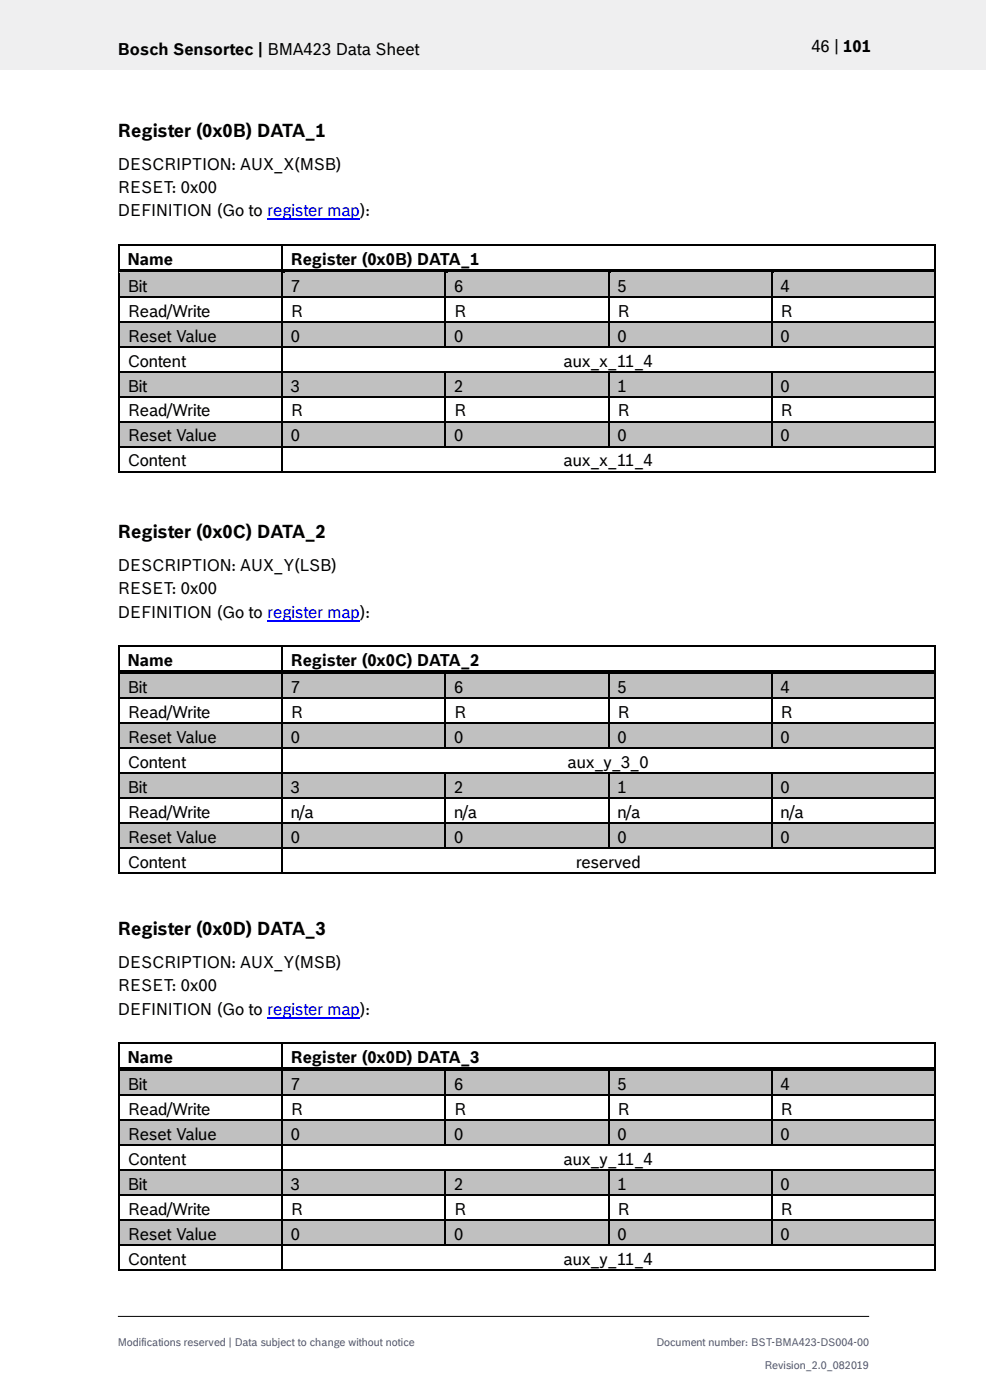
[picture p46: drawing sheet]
<svg xmlns="http://www.w3.org/2000/svg" width="210mm" height="297mm" viewBox="0 0 210 297" stroke-linecap="round" stroke-linejoin="round" font-family="sans-serif">
<defs><g id="words">
<g font-size="3.9">
<text x="25" y="29">Register (0x0B) DATA_1</text>
<text x="25" y="114.1">Register (0x0C) DATA_2</text>
<text x="25" y="198.4">Register (0x0D) DATA_3</text>
</g>
<g font-size="3.5">
<text x="25" y="11.6">Bosch Sensortec | BMA423 Data Sheet</text>
<text x="172.1" y="11">46 | 101</text>
<text x="25" y="36">DESCRIPTION: AUX_X(MSB)</text>
<text x="25" y="41">RESET: 0x00</text>
<text x="25" y="45.9">DEFINITION (Go to register map):</text>
<text x="27.1" y="56.1">Name</text>
<text x="61.7" y="56.1">Register (0x0B) DATA_1</text>
<text x="27.1" y="61.9">Bit</text>
<text x="61.7" y="61.9">7</text>
<text x="96.3" y="61.9">6</text>
<text x="131" y="61.9">5</text>
<text x="165.6" y="61.9">4</text>
<text x="27.1" y="67.2">Read/Write</text>
<text x="61.7" y="67.2">R</text>
<text x="96.3" y="67.2">R</text>
<text x="131" y="67.2">R</text>
<text x="165.6" y="67.2">R</text>
<text x="27.1" y="72.5">Reset Value</text>
<text x="27.1" y="77.8">Content</text>
<text x="61.7" y="72.5">0</text>
<text x="96.3" y="72.5">0</text>
<text x="119.6" y="77.8">aux_x_11_4</text>
<text x="131" y="72.5">0</text>
<text x="165.6" y="72.5">0</text>
<text x="27.1" y="83.1">Bit</text>
<text x="61.7" y="83.1">3</text>
<text x="96.3" y="83.1">2</text>
<text x="131" y="83.1">1</text>
<text x="165.6" y="83.1">0</text>
<text x="27.1" y="88.4">Read/Write</text>
<text x="61.7" y="88.4">R</text>
<text x="96.3" y="88.4">R</text>
<text x="131" y="88.4">R</text>
<text x="165.6" y="88.4">R</text>
<text x="27.1" y="93.6">Reset Value</text>
<text x="61.7" y="93.6">0</text>
<text x="96.3" y="93.6">0</text>
<text x="131" y="93.6">0</text>
<text x="165.6" y="93.6">0</text>
<text x="27.1" y="98.9">Content</text>
<text x="119.6" y="98.9">aux_x_11_4</text>
<text x="25" y="121.2">DESCRIPTION: AUX_Y(LSB)</text>
<text x="25" y="126.1">RESET: 0x00</text>
<text x="25" y="131">DEFINITION (Go to register map):</text>
<text x="27.1" y="141.3">Name</text>
<text x="61.7" y="141.3">Register (0x0C) DATA_2</text>
<text x="27.1" y="147">Bit</text>
<text x="61.7" y="147">7</text>
<text x="96.3" y="147">6</text>
<text x="131" y="147">5</text>
<text x="165.6" y="147">4</text>
<text x="27.1" y="152.3">Read/Write</text>
<text x="61.7" y="152.3">R</text>
<text x="96.3" y="152.3">R</text>
<text x="131" y="152.3">R</text>
<text x="165.6" y="152.3">R</text>
<text x="27.1" y="157.6">Reset Value</text>
<text x="61.7" y="157.6">0</text>
<text x="96.3" y="157.6">0</text>
<text x="131" y="157.6">0</text>
<text x="165.6" y="157.6">0</text>
<text x="27.1" y="162.9">Content</text>
<text x="120.4" y="162.9">aux_y_3_0</text>
<text x="27.1" y="168.2">Bit</text>
<text x="27.1" y="173.5">Read/Write</text>
<text x="61.7" y="168.2">3</text>
<text x="61.7" y="173.5">n/a</text>
<text x="96.3" y="168.2">2</text>
<text x="96.3" y="173.5">n/a</text>
<text x="131" y="168.2">1</text>
<text x="131" y="173.5">n/a</text>
<text x="165.6" y="168.2">0</text>
<text x="165.6" y="173.5">n/a</text>
<text x="27.1" y="178.8">Reset Value</text>
<text x="61.7" y="178.8">0</text>
<text x="96.3" y="178.8">0</text>
<text x="131" y="178.8">0</text>
<text x="165.6" y="178.8">0</text>
<text x="27.1" y="184">Content</text>
<text x="122.2" y="184">reserved</text>
<text x="25" y="205.4">DESCRIPTION: AUX_Y(MSB)</text>
<text x="25" y="210.3">RESET: 0x00</text>
<text x="25" y="215.2">DEFINITION (Go to register map):</text>
<text x="27.1" y="225.5">Name</text>
<text x="61.7" y="225.5">Register (0x0D) DATA_3</text>
<text x="27.1" y="231.2">Bit</text>
<text x="61.7" y="231.2">7</text>
<text x="96.3" y="231.2">6</text>
<text x="131" y="231.2">5</text>
<text x="165.6" y="231.2">4</text>
<text x="27.1" y="236.6">Read/Write</text>
<text x="61.7" y="236.6">R</text>
<text x="96.3" y="236.6">R</text>
<text x="131" y="236.6">R</text>
<text x="165.6" y="236.6">R</text>
<text x="27.1" y="241.8">Reset Value</text>
<text x="61.7" y="241.8">0</text>
<text x="96.3" y="241.8">0</text>
<text x="131" y="241.8">0</text>
<text x="165.6" y="241.8">0</text>
<text x="27.1" y="247.1">Content</text>
<text x="119.6" y="247.1">aux_y_11_4</text>
<text x="27.1" y="252.4">Bit</text>
<text x="27.1" y="257.7">Read/Write</text>
<text x="61.7" y="252.4">3</text>
<text x="61.7" y="257.7">R</text>
<text x="96.3" y="252.4">2</text>
<text x="96.3" y="257.7">R</text>
<text x="131" y="252.4">1</text>
<text x="131" y="257.7">R</text>
<text x="165.6" y="252.4">0</text>
<text x="165.6" y="257.7">R</text>
<text x="27.1" y="263">Reset Value</text>
<text x="61.7" y="263">0</text>
<text x="96.3" y="263">0</text>
<text x="131" y="263">0</text>
<text x="165.6" y="263">0</text>
<text x="27.1" y="268.3">Content</text>
<text x="119.6" y="268.3">aux_y_11_4</text>
</g>
<g font-size="2.3" fill="#535f6b">
<text x="25" y="285.6">Modifications reserved | Data subject to change without notice</text>
<text x="139.3" y="285.6">Document number: BST-BMA423-DS004-00</text>
<text x="162.2" y="290.5">Revision_2.0_082019</text>
</g>
</g></defs>
<path d="M-.1 0h209.2v14.8h-209.2z" fill-rule="evenodd" fill="#efeff0"/>
<path d="M25 279.3h159.4" fill="none" stroke="#000" stroke-width=".21"/>
<path d="M56.7 46.5h19.7" fill="none" stroke="#00f" stroke-width=".25"/>
<g fill="#000">
<path d="M25 51.8h.4v.4h-.4z" fill-rule="evenodd"/>
<path d="M25 51.8h.4v.4h-.4z" fill-rule="evenodd"/>
<path d="M59.7 51.8h.3v.4h-.3z" fill-rule="evenodd"/>
<path d="M198.2 51.8h.3v.4h-.3z" fill-rule="evenodd"/>
<path d="M198.2 51.8h.3v.4h-.3z" fill-rule="evenodd"/>
</g>
<path d="M25.2 52.2v4.9M25.4 52h34.3M59.8 52.2v4.9M60 52h138.2M198.3 52.2v4.9" fill="none" stroke="#000" stroke-width=".34"/>
<g fill="#c0c0c0">
<path d="M25.4 57.9h34.2v5h-34.2z" fill-rule="evenodd"/>
<path d="M27.1 57.9h30.8v5h-30.8z" fill-rule="evenodd"/>
<path d="M60 57.9h34.2v5h-34.2z" fill-rule="evenodd"/>
<path d="M61.7 57.9h30.8v5h-30.8z" fill-rule="evenodd"/>
<path d="M94.6 57.9h34.3v5h-34.3z" fill-rule="evenodd"/>
<path d="M96.3 57.9h30.9v5h-30.9z" fill-rule="evenodd"/>
<path d="M129.2 57.9h34.3v5h-34.3z" fill-rule="evenodd"/>
<path d="M131 57.9h30.8v5h-30.8z" fill-rule="evenodd"/>
<path d="M163.9 57.9h34.3v5h-34.3z" fill-rule="evenodd"/>
<path d="M165.6 57.9h30.8v5h-30.8z" fill-rule="evenodd"/>
</g>
<g fill="#000">
<path d="M25 57.1h.4v.8h-.4z" fill-rule="evenodd"/>
<path d="M25.4 57.1h34.3v.8h-34.3z" fill-rule="evenodd"/>
</g>
<path d="M25.4 57.9h34.3" fill="none" stroke="#c0c0c0" stroke-width=".21"/>
<path d="M60 57.9h.4z" fill-rule="evenodd" fill="#c0c0c0"/>
<g fill="#000">
<path d="M59.7 57.9h.3z" fill-rule="evenodd"/>
<path d="M59.7 57.1h.7v.8h-.7z" fill-rule="evenodd"/>
<path d="M60.4 57.1h33.9v.8h-33.9z" fill-rule="evenodd"/>
</g>
<path d="M60.4 57.9h33.9" fill="none" stroke="#c0c0c0" stroke-width=".21"/>
<path d="M94.6 57.9h.5z" fill-rule="evenodd" fill="#c0c0c0"/>
<g fill="#000">
<path d="M94.3 57.9h.3z" fill-rule="evenodd"/>
<path d="M94.3 57.1h.8v.8h-.8z" fill-rule="evenodd"/>
<path d="M95.1 57.1h33.8v.8h-33.8z" fill-rule="evenodd"/>
</g>
<path d="M95.1 57.9h33.8" fill="none" stroke="#c0c0c0" stroke-width=".21"/>
<path d="M129.3 57.9h.4z" fill-rule="evenodd" fill="#c0c0c0"/>
<g fill="#000">
<path d="M128.9 57.9h.4z" fill-rule="evenodd"/>
<path d="M128.9 57.1h.8v.8h-.8z" fill-rule="evenodd"/>
<path d="M129.7 57.1h33.8v.8h-33.8z" fill-rule="evenodd"/>
</g>
<path d="M129.7 57.9h33.8" fill="none" stroke="#c0c0c0" stroke-width=".21"/>
<path d="M163.9 57.9h.4z" fill-rule="evenodd" fill="#c0c0c0"/>
<g fill="#000">
<path d="M163.5 57.9h.4z" fill-rule="evenodd"/>
<path d="M163.5 57.1h.8v.8h-.8z" fill-rule="evenodd"/>
<path d="M164.3 57.1h33.9v.8h-33.9z" fill-rule="evenodd"/>
<path d="M198.2 57.1h.3v.8h-.3z" fill-rule="evenodd"/>
<path d="M25 62.9h.4v.3h-.4z" fill-rule="evenodd"/>
<path d="M59.7 62.9h.3v.3h-.3z" fill-rule="evenodd"/>
<path d="M94.3 62.9h.3v.3h-.3z" fill-rule="evenodd"/>
<path d="M128.9 62.9h.4v.3h-.4z" fill-rule="evenodd"/>
<path d="M163.5 62.9h.4v.3h-.4z" fill-rule="evenodd"/>
<path d="M198.2 62.9h.3v.3h-.3z" fill-rule="evenodd"/>
</g>
<path d="M164.3 57.9h33.9" fill="none" stroke="#c0c0c0" stroke-width=".21"/>
<g fill="none" stroke="#000" stroke-width=".34">
<path d="M25.2 57.9v5M59.8 57.9v5M94.5 57.9v5M129.1 57.9v5M163.7 57.9v5M198.3 57.9v5M25.2 63.2v5M25.4 63h34.3M59.8 63.2v5M60 63h34.3M94.5 63.2v5M94.6 63h34.3"/>
<path d="M129.1 63.2v5M129.3 63h34.2M163.7 63.2v5M163.9 63h34.3M198.3 63.2v5"/>
</g>
<g fill="#c0c0c0">
<path d="M25.4 68.5h34.2v5h-34.2z" fill-rule="evenodd"/>
<path d="M27.1 68.5h30.8v5h-30.8z" fill-rule="evenodd"/>
<path d="M60 68.5h34.2v5h-34.2z" fill-rule="evenodd"/>
<path d="M61.7 68.5h30.8v5h-30.8z" fill-rule="evenodd"/>
<path d="M94.6 68.5h34.3v5h-34.3z" fill-rule="evenodd"/>
<path d="M96.3 68.5h30.9v5h-30.9z" fill-rule="evenodd"/>
<path d="M129.2 68.5h34.3v5h-34.3z" fill-rule="evenodd"/>
<path d="M131 68.5h30.8v5h-30.8z" fill-rule="evenodd"/>
<path d="M163.9 68.5h34.3v5h-34.3z" fill-rule="evenodd"/>
<path d="M165.6 68.5h30.8v5h-30.8z" fill-rule="evenodd"/>
</g>
<g fill="#000">
<path d="M25 68.2h.4v.3h-.4z" fill-rule="evenodd"/>
<path d="M25 73.5h.4v.3h-.4z" fill-rule="evenodd"/>
<path d="M59.7 68.2h.3v.3h-.3z" fill-rule="evenodd"/>
<path d="M59.7 73.5h.3v.3h-.3z" fill-rule="evenodd"/>
<path d="M94.3 68.2h.3v.3h-.3z" fill-rule="evenodd"/>
<path d="M94.3 73.5h.3v.3h-.3z" fill-rule="evenodd"/>
<path d="M128.9 68.2h.4v.3h-.4z" fill-rule="evenodd"/>
<path d="M128.9 73.5h.4v.3h-.4z" fill-rule="evenodd"/>
<path d="M163.5 68.2h.4v.3h-.4z" fill-rule="evenodd"/>
<path d="M163.5 73.5h.4v.3h-.4z" fill-rule="evenodd"/>
<path d="M198.2 68.2h.3v.3h-.3z" fill-rule="evenodd"/>
<path d="M198.2 73.5h.3v.3h-.3z" fill-rule="evenodd"/>
</g>
<g fill="none" stroke="#000" stroke-width=".34">
<path d="M25.2 68.5v5M25.2 73.8v4.9M25.4 68.3h34.3M25.4 73.6h34.3M59.8 68.5v5M59.8 73.8v4.9M60 68.3h34.3M60 73.6h34.3M94.5 68.5v5M94.6 68.3h34.3M94.6 73.6h34.3M129.1 68.5v5"/>
<path d="M129.3 68.3h34.2M129.3 73.6h34.2M163.7 68.5v5M163.9 68.3h34.3M163.9 73.6h34.3M198.3 68.5v5M198.3 73.8v4.9"/>
</g>
<g fill="#c0c0c0">
<path d="M25.4 79.1h34.2v4.9h-34.2z" fill-rule="evenodd"/>
<path d="M27.1 79.1h30.8v4.9h-30.8z" fill-rule="evenodd"/>
<path d="M60 79.1h34.2v4.9h-34.2z" fill-rule="evenodd"/>
<path d="M61.7 79.1h30.8v4.9h-30.8z" fill-rule="evenodd"/>
<path d="M94.6 79.1h34.3v4.9h-34.3z" fill-rule="evenodd"/>
<path d="M96.3 79.1h30.9v4.9h-30.9z" fill-rule="evenodd"/>
<path d="M129.2 79.1h34.3v4.9h-34.3z" fill-rule="evenodd"/>
<path d="M131 79.1h30.8v4.9h-30.8z" fill-rule="evenodd"/>
<path d="M163.9 79.1h34.3v4.9h-34.3z" fill-rule="evenodd"/>
<path d="M165.6 79.1h30.8v4.9h-30.8z" fill-rule="evenodd"/>
</g>
<g fill="#000">
<path d="M25 78.7h.4v.4h-.4z" fill-rule="evenodd"/>
<path d="M59.7 78.7h.3v.4h-.3z" fill-rule="evenodd"/>
<path d="M94.3 78.7h.3v.4h-.3z" fill-rule="evenodd"/>
<path d="M128.9 78.7h.4v.4h-.4z" fill-rule="evenodd"/>
<path d="M163.5 78.7h.4v.4h-.4z" fill-rule="evenodd"/>
<path d="M198.2 78.7h.3v.4h-.3z" fill-rule="evenodd"/>
<path d="M25 84h.4v.4h-.4z" fill-rule="evenodd"/>
<path d="M59.7 84h.3v.4h-.3z" fill-rule="evenodd"/>
<path d="M94.3 84h.3v.4h-.3z" fill-rule="evenodd"/>
<path d="M128.9 84h.4v.4h-.4z" fill-rule="evenodd"/>
<path d="M163.5 84h.4v.4h-.4z" fill-rule="evenodd"/>
<path d="M198.2 84h.3v.4h-.3z" fill-rule="evenodd"/>
</g>
<g fill="none" stroke="#000" stroke-width=".34">
<path d="M25.2 79.1v4.9M25.4 78.9h34.3M59.8 79.1v4.9M60 78.9h34.3M94.5 79.1v4.9M94.6 78.9h34.3M129.1 79.1v4.9M129.3 78.9h34.2M163.7 79.1v4.9M163.9 78.9h34.3M198.3 79.1v4.9M25.2 84.4v4.9"/>
<path d="M25.4 84.2h34.3M59.8 84.4v4.9M60 84.2h34.3M94.5 84.4v4.9M94.6 84.2h34.3M129.1 84.4v4.9M129.3 84.2h34.2M163.7 84.4v4.9M163.9 84.2h34.3M198.3 84.4v4.9"/>
</g>
<g fill="#c0c0c0">
<path d="M25.4 89.7h34.2v4.9h-34.2z" fill-rule="evenodd"/>
<path d="M27.1 89.7h30.8v4.9h-30.8z" fill-rule="evenodd"/>
<path d="M60 89.7h34.2v4.9h-34.2z" fill-rule="evenodd"/>
<path d="M61.7 89.7h30.8v4.9h-30.8z" fill-rule="evenodd"/>
<path d="M94.6 89.7h34.3v4.9h-34.3z" fill-rule="evenodd"/>
<path d="M96.3 89.7h30.9v4.9h-30.9z" fill-rule="evenodd"/>
<path d="M129.2 89.7h34.3v4.9h-34.3z" fill-rule="evenodd"/>
<path d="M131 89.7h30.8v4.9h-30.8z" fill-rule="evenodd"/>
<path d="M163.9 89.7h34.3v4.9h-34.3z" fill-rule="evenodd"/>
<path d="M165.6 89.7h30.8v4.9h-30.8z" fill-rule="evenodd"/>
</g>
<g fill="#000">
<path d="M25 89.3h.4v.4h-.4z" fill-rule="evenodd"/>
<path d="M25 94.6h.4v.4h-.4z" fill-rule="evenodd"/>
<path d="M59.7 89.3h.3v.4h-.3z" fill-rule="evenodd"/>
<path d="M59.7 94.6h.3v.4h-.3z" fill-rule="evenodd"/>
<path d="M94.3 89.3h.3v.4h-.3z" fill-rule="evenodd"/>
<path d="M94.3 94.6h.3v.4h-.3z" fill-rule="evenodd"/>
<path d="M128.9 89.3h.4v.4h-.4z" fill-rule="evenodd"/>
<path d="M128.9 94.6h.4v.4h-.4z" fill-rule="evenodd"/>
<path d="M163.5 89.3h.4v.4h-.4z" fill-rule="evenodd"/>
<path d="M163.5 94.6h.4v.4h-.4z" fill-rule="evenodd"/>
<path d="M198.2 89.3h.3v.4h-.3z" fill-rule="evenodd"/>
<path d="M198.2 94.6h.3v.4h-.3z" fill-rule="evenodd"/>
<path d="M25 99.9h.4v.4h-.4z" fill-rule="evenodd"/>
<path d="M25 99.9h.4v.4h-.4z" fill-rule="evenodd"/>
<path d="M59.7 99.9h.3v.4h-.3z" fill-rule="evenodd"/>
<path d="M198.2 99.9h.3v.4h-.3z" fill-rule="evenodd"/>
<path d="M198.2 99.9h.3v.4h-.3z" fill-rule="evenodd"/>
<path d="M25 137h.4v.3h-.4z" fill-rule="evenodd"/>
<path d="M25 137h.4v.3h-.4z" fill-rule="evenodd"/>
<path d="M59.7 137h.3v.3h-.3z" fill-rule="evenodd"/>
<path d="M198.2 137h.3v.3h-.3z" fill-rule="evenodd"/>
<path d="M198.2 137h.3v.3h-.3z" fill-rule="evenodd"/>
</g>
<g fill="none" stroke="#000" stroke-width=".34">
<path d="M25.2 89.7v4.9M25.2 95v4.9M25.4 89.5h34.3M25.4 94.8h34.3M59.8 89.7v4.9M59.8 95v4.9M60 89.5h34.3M60 94.8h34.3M94.5 89.7v4.9M94.6 89.5h34.3M94.6 94.8h34.3M129.1 89.7v4.9"/>
<path d="M129.3 89.5h34.2M129.3 94.8h34.2M163.7 89.7v4.9M163.9 89.5h34.3M163.9 94.8h34.3M198.3 89.7v4.9M198.3 95v4.9M25.4 100.1h34.3M60 100.1h138.2M25.2 137.3v5M25.4 137.1h34.3M59.8 137.3v5"/>
<path d="M60 137.1h138.2M198.3 137.3v5"/>
</g>
<path d="M56.7 131.7h19.7" fill="none" stroke="#00f" stroke-width=".25"/>
<g fill="#c0c0c0">
<path d="M25.4 143h34.2v5h-34.2z" fill-rule="evenodd"/>
<path d="M27.1 143h30.8v5h-30.8z" fill-rule="evenodd"/>
<path d="M60 143h34.2v5h-34.2z" fill-rule="evenodd"/>
<path d="M61.7 143h30.8v5h-30.8z" fill-rule="evenodd"/>
<path d="M94.6 143h34.3v5h-34.3z" fill-rule="evenodd"/>
<path d="M96.3 143h30.9v5h-30.9z" fill-rule="evenodd"/>
<path d="M129.2 143h34.3v5h-34.3z" fill-rule="evenodd"/>
<path d="M131 143h30.8v5h-30.8z" fill-rule="evenodd"/>
<path d="M163.9 143h34.3v5h-34.3z" fill-rule="evenodd"/>
<path d="M165.6 143h30.8v5h-30.8z" fill-rule="evenodd"/>
</g>
<g fill="#000">
<path d="M25 142.3h.4v.8h-.4z" fill-rule="evenodd"/>
<path d="M25.4 142.3h34.3v.7h-34.3z" fill-rule="evenodd"/>
</g>
<path d="M25.4 143h34.3" fill="none" stroke="#c0c0c0" stroke-width=".21"/>
<path d="M60 143l.4 .1z" fill-rule="evenodd" fill="#c0c0c0"/>
<g fill="#000">
<path d="M59.7 143l.3 .1z" fill-rule="evenodd"/>
<path d="M59.7 142.3h.7v.7h-.7z" fill-rule="evenodd"/>
<path d="M60.4 142.3h33.9v.7h-33.9z" fill-rule="evenodd"/>
</g>
<path d="M60.4 143h33.9" fill="none" stroke="#c0c0c0" stroke-width=".21"/>
<path d="M94.6 143l.5 .1z" fill-rule="evenodd" fill="#c0c0c0"/>
<g fill="#000">
<path d="M94.3 143l.3 .1z" fill-rule="evenodd"/>
<path d="M94.3 142.3h.8v.7h-.8z" fill-rule="evenodd"/>
<path d="M95.1 142.3h33.8v.7h-33.8z" fill-rule="evenodd"/>
</g>
<path d="M95.1 143h33.8" fill="none" stroke="#c0c0c0" stroke-width=".21"/>
<path d="M129.3 143l.4 .1z" fill-rule="evenodd" fill="#c0c0c0"/>
<g fill="#000">
<path d="M128.9 143l.4 .1z" fill-rule="evenodd"/>
<path d="M128.9 142.3h.8v.7h-.8z" fill-rule="evenodd"/>
<path d="M129.7 142.3h33.8v.7h-33.8z" fill-rule="evenodd"/>
</g>
<path d="M129.7 143h33.8" fill="none" stroke="#c0c0c0" stroke-width=".21"/>
<path d="M163.9 143l.4 .1z" fill-rule="evenodd" fill="#c0c0c0"/>
<g fill="#000">
<path d="M25 148h.4v.3h-.4z" fill-rule="evenodd"/>
<path d="M59.7 148h.3v.3h-.3z" fill-rule="evenodd"/>
<path d="M94.3 148h.3v.3h-.3z" fill-rule="evenodd"/>
<path d="M128.9 148h.4v.3h-.4z" fill-rule="evenodd"/>
<path d="M163.5 143l.4 .1z" fill-rule="evenodd"/>
<path d="M163.5 142.3h.8v.7h-.8z" fill-rule="evenodd"/>
<path d="M163.5 148h.4v.3h-.4z" fill-rule="evenodd"/>
<path d="M164.3 142.3h33.9v.7h-33.9z" fill-rule="evenodd"/>
<path d="M198.2 142.3h.3v.8h-.3z" fill-rule="evenodd"/>
<path d="M198.2 148h.3v.3h-.3z" fill-rule="evenodd"/>
</g>
<path d="M164.3 143h33.9" fill="none" stroke="#c0c0c0" stroke-width=".21"/>
<g fill="none" stroke="#000" stroke-width=".34">
<path d="M25.2 143.1v4.9M25.2 148.3v5M25.4 148.1h34.3M59.8 143.1v4.9M59.8 148.3v5M60 148.1h34.3M94.5 143.1v4.9M94.5 148.3v5M94.6 148.1h34.3M129.1 143.1v4.9M129.1 148.3v5M129.3 148.1h34.2"/>
<path d="M163.7 143.1v4.9M163.7 148.3v5M163.9 148.1h34.3M198.3 143.1v4.9M198.3 148.3v5"/>
</g>
<g fill="#c0c0c0">
<path d="M25.4 153.6h34.2v5h-34.2z" fill-rule="evenodd"/>
<path d="M27.1 153.6h30.8v5h-30.8z" fill-rule="evenodd"/>
<path d="M60 153.6h34.2v5h-34.2z" fill-rule="evenodd"/>
<path d="M61.7 153.6h30.8v5h-30.8z" fill-rule="evenodd"/>
<path d="M94.6 153.6h34.3v5h-34.3z" fill-rule="evenodd"/>
<path d="M96.3 153.6h30.9v5h-30.9z" fill-rule="evenodd"/>
<path d="M129.2 153.6h34.3v5h-34.3z" fill-rule="evenodd"/>
<path d="M131 153.6h30.8v5h-30.8z" fill-rule="evenodd"/>
<path d="M163.9 153.6h34.3v5h-34.3z" fill-rule="evenodd"/>
<path d="M165.6 153.6h30.8v5h-30.8z" fill-rule="evenodd"/>
</g>
<g fill="#000">
<path d="M25 153.3h.4v.3h-.4z" fill-rule="evenodd"/>
<path d="M25 158.6h.4v.3h-.4z" fill-rule="evenodd"/>
<path d="M59.7 153.3h.3v.3h-.3z" fill-rule="evenodd"/>
<path d="M59.7 158.6h.3v.3h-.3z" fill-rule="evenodd"/>
<path d="M94.3 153.3h.3v.3h-.3z" fill-rule="evenodd"/>
<path d="M94.3 158.6h.3v.3h-.3z" fill-rule="evenodd"/>
<path d="M128.9 153.3h.4v.3h-.4z" fill-rule="evenodd"/>
<path d="M128.9 158.6h.4v.3h-.4z" fill-rule="evenodd"/>
<path d="M163.5 153.3h.4v.3h-.4z" fill-rule="evenodd"/>
<path d="M163.5 158.6h.4v.3h-.4z" fill-rule="evenodd"/>
<path d="M198.2 153.3h.3v.3h-.3z" fill-rule="evenodd"/>
<path d="M198.2 158.6h.3v.3h-.3z" fill-rule="evenodd"/>
</g>
<g fill="none" stroke="#000" stroke-width=".34">
<path d="M25.2 153.6v5M25.2 158.9v4.9M25.4 153.4h34.3M25.4 158.7h34.3M59.8 153.6v5M59.8 158.9v4.9M60 153.4h34.3M60 158.7h34.3M94.5 153.6v5M94.6 153.4h34.3M94.6 158.7h34.3M129.1 153.6v5"/>
<path d="M129.3 153.4h34.2M129.3 158.7h34.2M163.7 153.6v5M163.9 153.4h34.3M163.9 158.7h34.3M198.3 153.6v5M198.3 158.9v4.9"/>
</g>
<g fill="#c0c0c0">
<path d="M25.4 164.2h34.2v4.9h-34.2z" fill-rule="evenodd"/>
<path d="M27.1 164.2h30.8v4.9h-30.8z" fill-rule="evenodd"/>
<path d="M60 164.2h34.2v4.9h-34.2z" fill-rule="evenodd"/>
<path d="M61.7 164.2h30.8v4.9h-30.8z" fill-rule="evenodd"/>
<path d="M94.6 164.2h34.3v4.9h-34.3z" fill-rule="evenodd"/>
<path d="M96.3 164.2h30.9v4.9h-30.9z" fill-rule="evenodd"/>
<path d="M129.2 164.2h34.3v4.9h-34.3z" fill-rule="evenodd"/>
<path d="M131 164.2h30.8v4.9h-30.8z" fill-rule="evenodd"/>
<path d="M163.9 164.2h34.3v4.9h-34.3z" fill-rule="evenodd"/>
<path d="M165.6 164.2h30.8v4.9h-30.8z" fill-rule="evenodd"/>
</g>
<g fill="#000">
<path d="M25 163.8h.4v.4h-.4z" fill-rule="evenodd"/>
<path d="M25 169.1h.4v.4h-.4z" fill-rule="evenodd"/>
<path d="M59.7 163.8h.3v.4h-.3z" fill-rule="evenodd"/>
<path d="M59.7 169.1h.3v.4h-.3z" fill-rule="evenodd"/>
<path d="M94.3 163.8h.3v.4h-.3z" fill-rule="evenodd"/>
<path d="M94.3 169.1h.3v.4h-.3z" fill-rule="evenodd"/>
<path d="M128.9 163.8h.4v.4h-.4z" fill-rule="evenodd"/>
<path d="M128.9 169.1h.4v.4h-.4z" fill-rule="evenodd"/>
<path d="M163.5 163.8h.4v.4h-.4z" fill-rule="evenodd"/>
<path d="M163.5 169.1h.4v.4h-.4z" fill-rule="evenodd"/>
<path d="M198.2 163.8h.3v.4h-.3z" fill-rule="evenodd"/>
<path d="M198.2 169.1h.3v.4h-.3z" fill-rule="evenodd"/>
</g>
<g fill="none" stroke="#000" stroke-width=".34">
<path d="M25.2 164.2v4.9M25.2 169.5v4.9M25.4 164h34.3M25.4 169.3h34.3M59.8 164.2v4.9M59.8 169.5v4.9M60 164h34.3M60 169.3h34.3M94.5 164.2v4.9M94.5 169.5v4.9M94.6 164h34.3M94.6 169.3h34.3"/>
<path d="M129.1 164.2v4.9M129.1 169.5v4.9M129.3 164h34.2M129.3 169.3h34.2M163.7 164.2v4.9M163.7 169.5v4.9M163.9 164h34.3M163.9 169.3h34.3M198.3 164.2v4.9M198.3 169.5v4.9"/>
</g>
<g fill="#c0c0c0">
<path d="M25.4 174.8h34.2v4.9h-34.2z" fill-rule="evenodd"/>
<path d="M27.1 174.8h30.8v4.9h-30.8z" fill-rule="evenodd"/>
<path d="M60 174.8h34.2v4.9h-34.2z" fill-rule="evenodd"/>
<path d="M61.7 174.8h30.8v4.9h-30.8z" fill-rule="evenodd"/>
<path d="M94.6 174.8h34.3v4.9h-34.3z" fill-rule="evenodd"/>
<path d="M96.3 174.8h30.9v4.9h-30.9z" fill-rule="evenodd"/>
<path d="M129.2 174.8h34.3v4.9h-34.3z" fill-rule="evenodd"/>
<path d="M131 174.8h30.8v4.9h-30.8z" fill-rule="evenodd"/>
<path d="M163.9 174.8h34.3v4.9h-34.3z" fill-rule="evenodd"/>
<path d="M165.6 174.8h30.8v4.9h-30.8z" fill-rule="evenodd"/>
</g>
<g fill="#000">
<path d="M25 174.4h.4v.4h-.4z" fill-rule="evenodd"/>
<path d="M59.7 174.4h.3v.4h-.3z" fill-rule="evenodd"/>
<path d="M94.3 174.4h.3v.4h-.3z" fill-rule="evenodd"/>
<path d="M128.9 174.4h.4v.4h-.4z" fill-rule="evenodd"/>
<path d="M163.5 174.4h.4v.4h-.4z" fill-rule="evenodd"/>
<path d="M198.2 174.4h.3v.4h-.3z" fill-rule="evenodd"/>
<path d="M25 179.7h.4v.4h-.4z" fill-rule="evenodd"/>
<path d="M25 185h.4v.4h-.4z" fill-rule="evenodd"/>
<path d="M25 185h.4v.4h-.4z" fill-rule="evenodd"/>
<path d="M59.7 179.7h.3v.4h-.3z" fill-rule="evenodd"/>
<path d="M59.7 185h.3v.4h-.3z" fill-rule="evenodd"/>
<path d="M94.3 179.7h.3v.4h-.3z" fill-rule="evenodd"/>
<path d="M128.9 179.7h.4v.4h-.4z" fill-rule="evenodd"/>
<path d="M163.5 179.7h.4v.4h-.4z" fill-rule="evenodd"/>
<path d="M198.2 179.7h.3v.4h-.3z" fill-rule="evenodd"/>
<path d="M198.2 185h.3v.4h-.3z" fill-rule="evenodd"/>
<path d="M198.2 185h.3v.4h-.3z" fill-rule="evenodd"/>
<path d="M25 221.2h.4v.3h-.4z" fill-rule="evenodd"/>
<path d="M25 221.2h.4v.3h-.4z" fill-rule="evenodd"/>
<path d="M59.7 221.2h.3v.3h-.3z" fill-rule="evenodd"/>
<path d="M198.2 221.2h.3v.3h-.3z" fill-rule="evenodd"/>
<path d="M198.2 221.2h.3v.3h-.3z" fill-rule="evenodd"/>
</g>
<g fill="none" stroke="#000" stroke-width=".34">
<path d="M25.2 174.8v4.9M25.4 174.6h34.3M25.4 179.9h34.3M59.8 174.8v4.9M60 174.6h34.3M60 179.9h34.3M94.5 174.8v4.9M94.6 174.6h34.3M94.6 179.9h34.3M129.1 174.8v4.9M129.3 174.6h34.2M129.3 179.9h34.2"/>
<path d="M163.7 174.8v4.9M163.9 174.6h34.3M163.9 179.9h34.3M198.3 174.8v4.9M25.2 180.1v4.9M25.4 185.2h34.3M59.8 180.1v4.9M60 185.2h138.2M198.3 180.1v4.9M25.2 221.5v5M25.4 221.3h34.3M59.8 221.5v5"/>
<path d="M60 221.3h138.2M198.3 221.5v5"/>
</g>
<path d="M56.7 215.9h19.7" fill="none" stroke="#00f" stroke-width=".25"/>
<g fill="#c0c0c0">
<path d="M25.4 227.3h34.2v4.9h-34.2z" fill-rule="evenodd"/>
<path d="M27.1 227.3h30.8v4.9h-30.8z" fill-rule="evenodd"/>
<path d="M60 227.3h34.2v4.9h-34.2z" fill-rule="evenodd"/>
<path d="M61.7 227.3h30.8v4.9h-30.8z" fill-rule="evenodd"/>
<path d="M94.6 227.3h34.3v4.9h-34.3z" fill-rule="evenodd"/>
<path d="M96.3 227.3h30.9v4.9h-30.9z" fill-rule="evenodd"/>
<path d="M129.2 227.3h34.3v4.9h-34.3z" fill-rule="evenodd"/>
<path d="M131 227.3h30.8v4.9h-30.8z" fill-rule="evenodd"/>
<path d="M163.9 227.3h34.3v4.9h-34.3z" fill-rule="evenodd"/>
<path d="M165.6 227.3h30.8v4.9h-30.8z" fill-rule="evenodd"/>
</g>
<g fill="#000">
<path d="M25 226.5h.4v.8h-.4z" fill-rule="evenodd"/>
<path d="M25.4 226.5h34.3v.7h-34.3z" fill-rule="evenodd"/>
</g>
<path d="M25.4 227.2h34.3" fill="none" stroke="#c0c0c0" stroke-width=".21"/>
<path d="M60 227.2l.4 .1z" fill-rule="evenodd" fill="#c0c0c0"/>
<g fill="#000">
<path d="M59.7 227.2l.3 .1z" fill-rule="evenodd"/>
<path d="M59.7 226.5h.7v.7h-.7z" fill-rule="evenodd"/>
<path d="M60.4 226.5h33.9v.7h-33.9z" fill-rule="evenodd"/>
</g>
<path d="M60.4 227.2h33.9" fill="none" stroke="#c0c0c0" stroke-width=".21"/>
<path d="M94.6 227.2l.5 .1z" fill-rule="evenodd" fill="#c0c0c0"/>
<g fill="#000">
<path d="M94.3 227.2l.3 .1z" fill-rule="evenodd"/>
<path d="M94.3 226.5h.8v.7h-.8z" fill-rule="evenodd"/>
<path d="M95.1 226.5h33.8v.7h-33.8z" fill-rule="evenodd"/>
</g>
<path d="M95.1 227.2h33.8" fill="none" stroke="#c0c0c0" stroke-width=".21"/>
<path d="M129.3 227.2l.4 .1z" fill-rule="evenodd" fill="#c0c0c0"/>
<g fill="#000">
<path d="M128.9 227.2l.4 .1z" fill-rule="evenodd"/>
<path d="M128.9 226.5h.8v.7h-.8z" fill-rule="evenodd"/>
<path d="M129.7 226.5h33.8v.7h-33.8z" fill-rule="evenodd"/>
</g>
<path d="M129.7 227.2h33.8" fill="none" stroke="#c0c0c0" stroke-width=".21"/>
<path d="M163.9 227.2l.4 .1z" fill-rule="evenodd" fill="#c0c0c0"/>
<g fill="#000">
<path d="M25 232.2h.4v.4h-.4z" fill-rule="evenodd"/>
<path d="M59.7 232.2h.3v.4h-.3z" fill-rule="evenodd"/>
<path d="M94.3 232.2h.3v.4h-.3z" fill-rule="evenodd"/>
<path d="M128.9 232.2h.4v.4h-.4z" fill-rule="evenodd"/>
<path d="M163.5 227.2l.4 .1z" fill-rule="evenodd"/>
<path d="M163.5 226.5h.8v.7h-.8z" fill-rule="evenodd"/>
<path d="M163.5 232.2h.4v.4h-.4z" fill-rule="evenodd"/>
<path d="M164.3 226.5h33.9v.7h-33.9z" fill-rule="evenodd"/>
<path d="M198.2 226.5h.3v.8h-.3z" fill-rule="evenodd"/>
<path d="M198.2 232.2h.3v.4h-.3z" fill-rule="evenodd"/>
</g>
<path d="M164.3 227.2h33.9" fill="none" stroke="#c0c0c0" stroke-width=".21"/>
<g fill="none" stroke="#000" stroke-width=".34">
<path d="M25.2 227.3v4.9M25.2 232.6v4.9M25.4 232.4h34.3M59.8 227.3v4.9M59.8 232.6v4.9M60 232.4h34.3M94.5 227.3v4.9M94.5 232.6v4.9M94.6 232.4h34.3M129.1 227.3v4.9M129.1 232.6v4.9M129.3 232.4h34.2"/>
<path d="M163.7 227.3v4.9M163.7 232.6v4.9M163.9 232.4h34.3M198.3 227.3v4.9M198.3 232.6v4.9"/>
</g>
<g fill="#c0c0c0">
<path d="M25.4 237.9h34.2v4.9h-34.2z" fill-rule="evenodd"/>
<path d="M27.1 237.9h30.8v4.9h-30.8z" fill-rule="evenodd"/>
<path d="M60 237.9h34.2v4.9h-34.2z" fill-rule="evenodd"/>
<path d="M61.7 237.9h30.8v4.9h-30.8z" fill-rule="evenodd"/>
<path d="M94.6 237.9h34.3v4.9h-34.3z" fill-rule="evenodd"/>
<path d="M96.3 237.9h30.9v4.9h-30.9z" fill-rule="evenodd"/>
<path d="M129.2 237.9h34.3v4.9h-34.3z" fill-rule="evenodd"/>
<path d="M131 237.9h30.8v4.9h-30.8z" fill-rule="evenodd"/>
<path d="M163.9 237.9h34.3v4.9h-34.3z" fill-rule="evenodd"/>
<path d="M165.6 237.9h30.8v4.9h-30.8z" fill-rule="evenodd"/>
</g>
<g fill="#000">
<path d="M25 237.5h.4v.4h-.4z" fill-rule="evenodd"/>
<path d="M59.7 237.5h.3v.4h-.3z" fill-rule="evenodd"/>
<path d="M94.3 237.5h.3v.4h-.3z" fill-rule="evenodd"/>
<path d="M128.9 237.5h.4v.4h-.4z" fill-rule="evenodd"/>
<path d="M163.5 237.5h.4v.4h-.4z" fill-rule="evenodd"/>
<path d="M198.2 237.5h.3v.4h-.3z" fill-rule="evenodd"/>
<path d="M25 242.8h.4v.4h-.4z" fill-rule="evenodd"/>
<path d="M59.7 242.8h.3v.4h-.3z" fill-rule="evenodd"/>
<path d="M94.3 242.8h.3v.4h-.3z" fill-rule="evenodd"/>
<path d="M128.9 242.8h.4v.4h-.4z" fill-rule="evenodd"/>
<path d="M163.5 242.8h.4v.4h-.4z" fill-rule="evenodd"/>
<path d="M198.2 242.8h.3v.4h-.3z" fill-rule="evenodd"/>
</g>
<g fill="none" stroke="#000" stroke-width=".34">
<path d="M25.2 237.9v4.9M25.4 237.7h34.3M59.8 237.9v4.9M60 237.7h34.3M94.5 237.9v4.9M94.6 237.7h34.3M129.1 237.9v4.9M129.3 237.7h34.2M163.7 237.9v4.9M163.9 237.7h34.3M198.3 237.9v4.9M25.2 243.2v4.9"/>
<path d="M25.4 243h34.3M59.8 243.2v4.9M60 243h34.3M94.6 243h34.3M129.3 243h34.2M163.9 243h34.3M198.3 243.2v4.9"/>
</g>
<g fill="#c0c0c0">
<path d="M25.4 248.4h34.2v5h-34.2z" fill-rule="evenodd"/>
<path d="M27.1 248.4h30.8v5h-30.8z" fill-rule="evenodd"/>
<path d="M60 248.4h34.2v5h-34.2z" fill-rule="evenodd"/>
<path d="M61.7 248.4h30.8v5h-30.8z" fill-rule="evenodd"/>
<path d="M94.6 248.4h34.3v5h-34.3z" fill-rule="evenodd"/>
<path d="M96.3 248.4h30.9v5h-30.9z" fill-rule="evenodd"/>
<path d="M129.2 248.4h34.3v5h-34.3z" fill-rule="evenodd"/>
<path d="M131 248.4h30.8v5h-30.8z" fill-rule="evenodd"/>
<path d="M163.9 248.4h34.3v5h-34.3z" fill-rule="evenodd"/>
<path d="M165.6 248.4h30.8v5h-30.8z" fill-rule="evenodd"/>
</g>
<g fill="#000">
<path d="M25 248.1h.4v.3h-.4z" fill-rule="evenodd"/>
<path d="M25 253.4h.4v.3h-.4z" fill-rule="evenodd"/>
<path d="M59.7 248.1h.3v.3h-.3z" fill-rule="evenodd"/>
<path d="M59.7 253.4h.3v.3h-.3z" fill-rule="evenodd"/>
<path d="M94.3 248.1h.3v.3h-.3z" fill-rule="evenodd"/>
<path d="M94.3 253.4h.3v.3h-.3z" fill-rule="evenodd"/>
<path d="M128.9 248.1h.4v.3h-.4z" fill-rule="evenodd"/>
<path d="M128.9 253.4h.4v.3h-.4z" fill-rule="evenodd"/>
<path d="M163.5 248.1h.4v.3h-.4z" fill-rule="evenodd"/>
<path d="M163.5 253.4h.4v.3h-.4z" fill-rule="evenodd"/>
<path d="M198.2 248.1h.3v.3h-.3z" fill-rule="evenodd"/>
<path d="M198.2 253.4h.3v.3h-.3z" fill-rule="evenodd"/>
</g>
<g fill="none" stroke="#000" stroke-width=".34">
<path d="M25.2 248.4v5M25.2 253.7v5M25.4 248.3h34.3M25.4 253.6h34.3M59.8 248.4v5M59.8 253.7v5M60 248.3h34.3M60 253.6h34.3M94.5 248.4v5M94.5 253.7v5M94.6 248.3h34.3M94.6 253.6h34.3"/>
<path d="M129.1 248.4v5M129.1 253.7v5M129.3 248.3h34.2M129.3 253.6h34.2M163.7 248.4v5M163.7 253.7v5M163.9 248.3h34.3M163.9 253.6h34.3M198.3 248.4v5M198.3 253.7v5"/>
</g>
<g fill="#c0c0c0">
<path d="M25.4 259h34.2v5h-34.2z" fill-rule="evenodd"/>
<path d="M27.1 259h30.8v5h-30.8z" fill-rule="evenodd"/>
<path d="M60 259h34.2v5h-34.2z" fill-rule="evenodd"/>
<path d="M61.7 259h30.8v5h-30.8z" fill-rule="evenodd"/>
<path d="M94.6 259h34.3v5h-34.3z" fill-rule="evenodd"/>
<path d="M96.3 259h30.9v5h-30.9z" fill-rule="evenodd"/>
<path d="M129.2 259h34.3v5h-34.3z" fill-rule="evenodd"/>
<path d="M131 259h30.8v5h-30.8z" fill-rule="evenodd"/>
<path d="M163.9 259h34.3v5h-34.3z" fill-rule="evenodd"/>
<path d="M165.6 259h30.8v5h-30.8z" fill-rule="evenodd"/>
</g>
<g fill="#000">
<path d="M25 258.7h.4v.3h-.4z" fill-rule="evenodd"/>
<path d="M59.7 258.7h.3v.3h-.3z" fill-rule="evenodd"/>
<path d="M94.3 258.7h.3v.3h-.3z" fill-rule="evenodd"/>
<path d="M128.9 258.7h.4v.3h-.4z" fill-rule="evenodd"/>
<path d="M163.5 258.7h.4v.3h-.4z" fill-rule="evenodd"/>
<path d="M198.2 258.7h.3v.3h-.3z" fill-rule="evenodd"/>
<path d="M25 264h.4v.3h-.4z" fill-rule="evenodd"/>
<path d="M25 269.3h.4v.3h-.4z" fill-rule="evenodd"/>
<path d="M25 269.3h.4v.3h-.4z" fill-rule="evenodd"/>
<path d="M59.7 264h.3v.3h-.3z" fill-rule="evenodd"/>
<path d="M59.7 269.3h.3v.3h-.3z" fill-rule="evenodd"/>
<path d="M94.3 264h.3v.3h-.3z" fill-rule="evenodd"/>
<path d="M128.9 264h.4v.3h-.4z" fill-rule="evenodd"/>
<path d="M163.5 264h.4v.3h-.4z" fill-rule="evenodd"/>
<path d="M198.2 264h.3v.3h-.3z" fill-rule="evenodd"/>
<path d="M198.2 269.3h.3v.3h-.3z" fill-rule="evenodd"/>
<path d="M198.2 269.3h.3v.3h-.3z" fill-rule="evenodd"/>
</g>
<g fill="none" stroke="#000" stroke-width=".34">
<path d="M25.2 259v5M25.4 258.9h34.3M59.8 259v5M60 258.9h34.3M94.5 259v5M94.6 258.9h34.3M129.1 259v5M129.3 258.9h34.2M163.7 259v5M163.9 258.9h34.3M198.3 259v5M25.2 264.3v5"/>
<path d="M25.4 264.2h34.3M25.4 269.4h34.3M59.8 264.3v5M60 264.2h34.3M60 269.4h138.2M94.6 264.2h34.3M129.3 264.2h34.2M163.9 264.2h34.3M198.3 264.3v5"/>
</g>
<use href="#words"/>
</svg>
